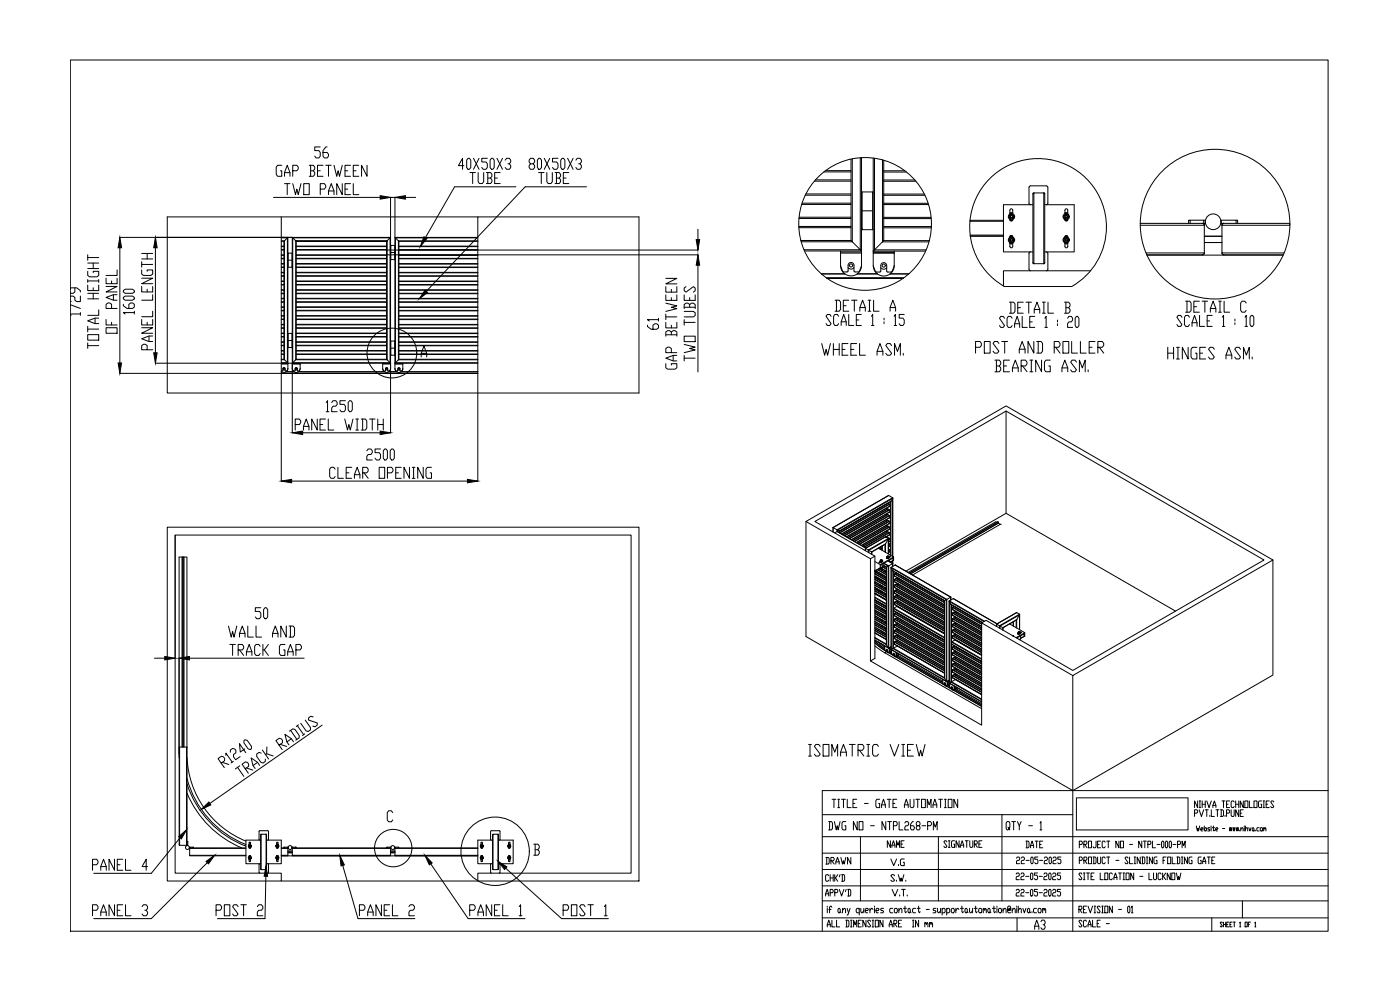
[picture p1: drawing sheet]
<svg xmlns="http://www.w3.org/2000/svg" width="420mm" height="297mm" viewBox="0 0 420 297" stroke-linecap="round" stroke-linejoin="round" font-family="sans-serif">
<defs><g id="words">
<g font-size="7.1">
<text x="139.7" y="56.4">TUBE</text>
<text x="160.5" y="56.4">TUBE</text>
<text x="245.5" y="107.9">WHEEL ASM.</text>
<text x="291.4" y="107.2">POST AND ROLLER</text>
<text x="241.3" y="228.2">ISOMATRIC VIEW</text>
<text x="26.5" y="262.5">PANEL 4</text>
</g>
<g font-size="6.6">
<text x="136.2" y="51.9">40X50X3</text>
<text x="157.7" y="51.9">80X50X3</text>
<text x="249.4" y="94.5">DETAIL A</text>
<text x="301.6" y="95.2">DETAIL B</text>
<text x="354.5" y="94.9">DETAIL C</text>
<text x="26.5" y="275.9">PANEL 3</text>
<text x="63.5" y="275.9">POST 2</text>
<text x="106.5" y="275.9">PANEL 2</text>
<text x="139.7" y="275.9">PANEL 1</text>
<text x="167.9" y="275.9">POST 1</text>
</g>
<text font-size="6.2" x="309.4" y="280.1">A3</text>
<text font-size="5.3" x="266" y="261.1">V.G</text>
<g font-size="4.9">
<text x="264.9" y="255.4">NAME</text>
<text x="246.6" y="260.3">DRAWN</text>
</g>
</g></defs>
<!-- layer: 0 -->
<g fill="none" stroke="#000" stroke-width=".3">
<path d="M21.1 18h377.5v261.4h-377.5zM241.7 58.6h13.7M241.9 58.2h13.5M244.4 54.4h11M244.7 54h10.7M247.3 51.6h8.1M247.8 51.2h7.6M255.4 47.7v24.5l.4 .3M255.8 47.7v24.8M258.2 47.3v27.6l.4 .4M258.6 57.6h3.3v.3M258.6 47.3v28"/>
<path d="M258.7 57.6v11.3h3.2v-11M262.1 47.4v28.2M262.1 57.6l-.2 .3M262.4 47.5v27.5l-.3 .3M264.8 48v24.6M265.2 48.1v24.1l-.4 .4M265.2 58.2h12.2M265.2 58.6h12.4M265.2 51.2h6.3M265.2 54.4h9.7M265.2 51.6h6.8M265.2 54h9.3"/>
<path d="M310.3 57.9h2.9v21.2h-2.9zM310.3 57.9l-.3 .3v20.6l.3 .3M313.3 57.9l.2 .3v20.6l-.2 .3M84.4 71.2h2l-.1 .2M84.4 65.1v46.9h59h-59M84.4 75h.8M84.4 73.8h.8M84.4 74.9h.8M84.4 74h.8M84.4 76.6h.8M84.4 76.5h.8M84.4 77.5h.8"/>
<path d="M84.4 77.6h.8M84.4 79.2h.8M84.4 79.1h.8M84.4 71.4h1.9M84.4 72.3h1M85.4 72.3v35.6M85.4 72.3l-1 .1M86.3 71.4l-.9 .9v35.6l.9 .9M86.3 71.4l.1-.2v37.8l-.1-.2M86.3 71.4v37.4M86.4 75.9l.1 .2M86.5 75.9h1.1"/>
<path d="M86.5 78.1h1.1M86.5 75.9v4.3l1.1-.1M87.7 75.9l-.1 4.2M87.7 71.2h29.5zM87.7 71.2v37.8M87.7 71.2v37.9M87.9 71.4l.9 .9M88.8 72.3h27.4zM88.8 72.3v35.6M88.9 75h27.1M88.9 73.8h27.1M88.9 74.9h27.1"/>
<path d="M88.9 74h27.1M88.9 76.6h27.1M88.9 76.5h27.1M88.9 77.5h27.1M88.9 77.6h27.1M88.9 79.2h27.1M88.9 79.1h27.1M116 72.4l.2-.1v35.6zM117.1 71.4l.1-.2v37.8zM117.1 71.4l-.9 .9M117.2 73.6l.1 .2M117.3 75.8h1.2"/>
<path d="M117.3 73.8l-.1 4.1M118.5 73.6l-1.2 .2M118.5 77.8v.1M118.5 77.8l-1.2 .1M118.5 73.6v4.2M118.7 71.4l1 1h23.7M118.7 71.4l-.2-.2v37.8l.2-.2M118.7 71.4v37.4M118.7 71.4h24.7M119.6 72.3v35.7M119.6 72.3h23.8M119.7 75h23.7"/>
<path d="M119.7 73.9h23.7M119.7 74.9h23.7M119.7 74h23.7M119.7 76.6h23.7M119.7 76.5h23.7M119.7 77.5h23.7M119.7 77.6h23.7M119.7 79.2h23.7M119.7 79.1h23.7M143.4 71.2h-24.9l.2 .2M143.4 65.1h-93.2v52.8h141.6v-52.8h-48.4v46.9M239.7 67.9h15.7"/>
<path d="M239.7 68.3h15.7M239.8 65.6h15.6M239.8 65.2h15.6M240.3 72.2h15.1l.4 .3h-15.4M240.6 61.3h14.8M240.7 61h14.7M252.3 75.3v.3h6.3v-.3M252.3 75.6v.3h6.3v-.3M252.3 75.9v3.8l.6 1.7 .3 .2M252.3 79.7a3.1 3.1 0 0 0 3.1 3.1 3.1 3.1 0 0 0 3.2-3.1M255.8 72.5l2.4 2.4h-16.9M258.2 74.9l.4 .4h-17.2"/>
<path d="M258.6 79.7l-.7 1.7-.3 .2M258.6 75.9v3.8M258.7 63.3h3.2M258.7 68.6l-.1 .3M261.9 68.9h.2M262.1 75.6h6.3v.4h-6.3zM262.1 76v3.7l.7 1.9 1.5-.1v-1.8a.88 .88 0 0 1 .9-.9 .88 .88 0 0 1 .9 .9v1.6l.3 .3h1.2l.8-1.9M262.1 79.7a3.1 3.1 0 0 0 3.1 3.1 3.1 3.1 0 0 0 3.2-3.1M262.4 75l-.3 .3h15.7M262.4 75h15.6M264.8 72.6h14M265.2 65.2h14.2"/>
<path d="M265.2 68.4h14.3M265.2 68h14.3M265.2 65.6h14.3M265.2 61.4h13.5M265.2 61h13.3M268.4 75.3v.3M268.4 76v3.7M278.9 72.2h-13.7l-2.8 2.8M291.1 66.4h10.1M291.1 66.1h10.1M291.2 70.5h10M291.2 70.8h10"/>
<path d="M291.2 70.9h10M302.8 71.8l.6-.6 .7 .2 .2 .8-.5 .6-.8-.2zM303 64.4l.8-.2 .5 .6-.2 .8-.7 .2-.6-.5zM303.1 65.9l.4 .4 .4-.4M303.1 72.8v1.3l.4 .3 .4-.3v-1.2M303.1 65.8v.1M303.1 73l.8 .1h-.8M303.1 63.9h.8l-.8 .1M303.1 66.1h.8M303.2 70.9h.1M303.2 70.8l.7 .1h-.8M303.9 70.9h-.8"/>
<path d="M303.9 64.1v-1.2l-.4-.3-.4 .3v1.3M303.9 71.1l-.4-.4-.4 .5M303.9 71.1h.1M309.3 61.4l-.5-.4v-4.8l.5-.4h4.7l.4 .2 .1 5-.5 .4M309.3 75.6l-.5 .4v4.8M310 61.4h-8.8v14.2h8.8M313.5 61.4h8.9v14.2h-8.9M314 75.6l.5 .4v4.8M319.2 64.8l.6-.6 .8 .2 .2 .8-.6 .6-.8-.2zM319.4 71.4l.8-.2 .6 .6-.2 .8-.8 .2-.6-.6zM319.6 71.1l.4-.4 .4 .2v.3M319.6 64.1l.1-1.2 .3-.3 .5 .5-.1 1.1"/>
<path d="M319.6 71.1h.1M319.6 70.9h.8M319.7 70.9h.7M320.4 66.1h-.7M320.4 66.1h-.8M320.4 72.8v1.3l-.4 .3-.3-.3-.1-1.2M320.4 65.8v.1M320.4 63.9h-.8l.8 .1M320.4 73l-.8 .1h.8M320.5 65.9l-.5 .4-.4-.4M342.2 67h18.7M342.2 67.6h19.2"/>
<path d="M344.2 76.5h40.9M356.7 67v-.9h.5v.9M357.2 66.1h4.5v.9h-.8M360.9 67l.5 .6M361.2 67.1h.6M361.2 66.1v.9M361.4 70.9h5.3M361.4 72.8h5.3M361.4 67.6v8.3h-17.5M361.4 75.9l-.5 .6h-16.7M366.4 67.1h.6M366.7 67.6v8.3h18.7"/>
<path d="M366.7 75.9l.6 .6h17.8M366.7 67.6h20.4M367.3 67h-.9v-.9h4.6v.9M367.3 67h19.8M367.3 67l-.6 .6M371 66.1h.4v.9M84.4 89.5h.8M84.4 90.7h.8M84.4 90.6h.8M84.4 89.7h.8M84.4 80.3h.8M84.4 80.1h.8"/>
<path d="M84.4 81.8h.8M84.4 81.7h.8M84.4 82.7h.8M84.4 82.9h.8M84.4 85.4h.8M84.4 84.5h.8M84.4 84.3h.8M84.4 85.5h.8M84.4 86.9h.8M84.4 88.1h.8M84.4 87.1h.8M84.4 88h.8"/>
<path d="M84.4 99.9h.8M84.4 98.5h.8M84.4 98.4h.8M84.4 97.5h.8M84.4 97.3h.8M84.4 95.9h.8M84.4 94.7h.8M84.4 95.7h.8M84.4 94.8h.8M84.4 93.3h.8M84.4 92.1h.8M84.4 93.1h.8"/>
<path d="M84.4 92.2h.8M87.6 80.1l.1 .1M88.9 89.5h27.1M88.9 90.7h27.1M88.9 90.6h27.1M88.9 89.7h27.1M88.9 80.3h27.1M88.9 80.1h27.1M88.9 81.8h27.1M88.9 81.7h27.1M88.9 82.7h27.1M88.9 82.9h27.1"/>
<path d="M88.9 85.4h27.1M88.9 84.5h27.1M88.9 84.3h27.1M88.9 85.5h27.1M88.9 86.9h27.1M88.9 88.1h27.1M88.9 87.1h27.1M88.9 88h27.1M88.9 99.9h27.1M88.9 98.5h27.1M88.9 98.4h27.1M88.9 97.5h27.1"/>
<path d="M88.9 97.3h27.1M88.9 95.9h27.1M88.9 94.7h27.1M88.9 95.7h27.1M88.9 94.8h27.1M88.9 93.3h27.1M88.9 92.1h27.1M88.9 93.1h27.1M88.9 92.2h27.1M119.7 89.5h23.7M119.7 90.7h23.7M119.7 90.6h23.7"/>
<path d="M119.7 89.7h23.7M119.7 80.3h23.7M119.7 80.1h23.7M119.7 81.9h23.7M119.7 81.7h23.7M119.7 82.8h23.7M119.7 82.9h23.7M119.7 85.4h23.7M119.7 84.5h23.7M119.7 84.3h23.7M119.7 85.5h23.7M119.7 88.1h23.7"/>
<path d="M119.7 87h23.7M119.7 87.1h23.7M119.7 88h23.7M119.7 99.9h23.7M119.7 98.5h23.7M119.7 98.4h23.7M119.7 97.5h23.7M119.7 97.3h23.7M119.7 95.9h23.7M119.7 94.7h23.7M119.7 95.7h23.7M119.7 94.9h23.7"/>
<path d="M119.7 93.3h23.7M119.7 92.1h23.7M119.7 93.1h23.7M119.7 92.2h23.7M246.5 82.2h7M253.2 81.6h1M254.2 81.6l.3-.3v-1.7a.88 .88 0 0 1 .9-.8 .88 .88 0 0 1 .9 .8v1.7l.3 .3M254.5 80.3a1.11 1.11 0 0 0 1.8 0M256.6 81.6h1M257.3 82.2h6M264.3 80.3a1.11 1.11 0 0 0 1.8 0M267.1 82.2h5.6"/>
<path d="M271.1 83.4h-23h23M301.4 86a20.5 20.5 0 0 1-5.6-31 20.5 20.5 0 0 1 31.5 0 20.5 20.5 0 0 1-5.7 31h-20.2M308.8 80.8l.5 .4M314.5 80.8l-.5 .4M327.3 81.2h-26.1v4.6M84.4 107.8l1 .1M84.4 111.5h.1M84.4 107.9h1M84.4 105.2h.8M84.4 106.4h.8M84.4 106.2h.8M84.4 105.3h.8"/>
<path d="M84.4 103.7h.8M84.4 102.6h.8M84.4 103.6h.8M84.4 102.7h.8M84.4 101.1h.8M84.4 101h.8M84.4 100.1h.8M84.4 109.1h2M84.4 108.8h1.9M84.9 110.8l.3 .2 .4-.2M85.9 111.5h2.3M86.2 111.2l-.6 .1-.1-.9-.3-.1-.3 .1v.9h-.5"/>
<path d="M86.3 108.8l.1 .2h-2M86.4 109.1l-2 .1M86.4 109v.1M86.4 109.2v1.4M86.4 110.6l-.2 .7M86.4 110.6a1.18 1.18 0 0 1-.7 1.1 1.18 1.18 0 0 1-1.3-.2M86.5 104.3l-.1-4.3h1.2v4.3M86.5 102.2h1.1M86.5 104.3h1.2M86.5 104.2l-.1 .1M87.7 100l-.1 .1M87.7 109.1l2.4 .1z"/>
<path d="M87.7 109.2v1.4l.2 .6h.7M87.7 110.6a1.18 1.18 0 0 0 1.2 1.2 1.18 1.18 0 0 0 1.2-1.2M87.9 108.8l-.2 .2h29.5l-.1-.2M88.6 110.8l.3 .2 .3-.2M88.6 111.2v-.8l.3-.1 .3 .1 .1 .9 .6-.1M88.8 107.9l-.9 .9h29.2M88.8 107.9h27.4M88.9 105.2h27.1M88.9 106.4h27.1M88.9 106.2h27.1M88.9 105.3h27.1M88.9 103.7h27.1"/>
<path d="M88.9 102.6h27.1M88.9 103.6h27.1M88.9 102.7h27.1M88.9 101.1h27.1M88.9 101h27.1M88.9 100.1h27.1M89.6 111.5h25.7M90.1 109v.1M90.1 109.2v1.4M90.1 110.6l-.3 .7M114.9 109h2.3M114.9 109.1h2.3"/>
<path d="M114.9 109.2v1.4l.2 .7h.6l.2-1 .4 .1 .2 .9h.4l.3-.7M114.9 110.6a1.18 1.18 0 0 0 1.1 1.2 1.18 1.18 0 0 0 1.2-1.2M115.7 110.8l.3 .2 .4-.2M116.2 107.9l.9 .9M116.7 111.5h2.3M117.2 102.3l.1 4.2M117.2 109.2v1.4M117.3 106.5l1.2 .1M117.3 102.3l1.2 .1M117.3 104.5h1.2M117.3 106.5l-.1 .1M118.5 102.4v4.2"/>
<path d="M118.5 109.2h2.4M118.5 110.6l.3 .7h.5M118.5 109v.1M118.5 109.2v1.4M118.5 102.3v.1M118.5 110.6a1.18 1.18 0 0 0 1.2 1.2 1.18 1.18 0 0 0 1.2-1.2M118.7 108.8l-.2 .2h24.9M118.7 108.8h24.7M119.4 110.9l.3 .1 .4-.1M119.4 111.2v-.8l.3-.1 .3 .1v.8M119.4 111.2l-.1 .1M119.6 108h23.8"/>
<path d="M119.7 106.4h23.7M119.7 105.2h23.7M119.7 106.2h23.7M119.7 105.3h23.7M119.7 103.7h23.7M119.7 102.6h23.7M119.7 103.6h23.7M119.7 102.7h23.7M119.7 101.1h23.7M119.7 101h23.7M119.7 100.1h23.7M120 111.2l.2 .1"/>
<path d="M120.4 111.5h23M120.9 110.6l-.3 .7h-.4M120.9 109v.1M120.9 109.2v1.4M126.4 107.1v-1.1l.8-2.2 .9 2.2v1.1M126.4 106h1.7M143.4 107.8h-23.7l-1 1M301.9 123.3v30.7M50.2 158.2h141.6v106.1h-48.4v-2.3h46v-101.5h-136.8v101.5h31.8v2.3h-34.2zM241.9 156.5l60-34.7 80.1 46.2-60 34.7-27.4-15.8 1.3-.8 26.1 15.1 57.3-33.2-77.4-44.7-57.3 33.2 18 10.4-1.4 .7zM241.9 156.5v34.5l80.1 46.2v-34.5M250 158.3v1.3"/>
<path d="M250 158.3h.1M250 158.3l1.2 .7M251.2 159.5l8.7 4.9M251.2 159.5l-.7 .4M251.2 159v.5M251.2 159.5h.1M251.2 159l.2 .1M251.4 159.1l.5 .3M251.4 159.1v.4M251.9 159.4v.4M251.9 159.3v.1M252.1 159.9l14.8-8.5v.5l-14.3 8.3"/>
<path d="M266 152.5v.4M266 154.2v.4M266 155.9v.4M266 157.6v.5M266 159.3v.5M266.4 156.1l-10.5 6.1M266.4 157.8l-9 5.2M266.4 159.5l-7.5 4.4M266.4 152.7h.1M266.4 154.4h.1M266.4 156.1h.1M266.4 157.8h.1"/>
<path d="M266.4 159.5h.1M266.4 151l.4 .2M266.4 152.7l-13.4 7.8M266.4 154.4l-12 6.9M266.4 152.7l.4 .2M266.4 154.4l.4 .2M266.4 156.1l.4 .2M266.4 157.8l.4 .3M266.4 159.5l.4 .3M266.4 156.1l-10.4 6.1M266.6 148.7l-16.6 9.6M266.7 148.7l1.2 .6"/>
<path d="M266.7 148.7l-16.7 9.6M266.7 148.7h-.1M266.8 151.2l-14.9 8.6v-.4M266.8 152.9l-13.4 7.8M266.8 154.6l-11.9 6.9M266.8 156.3l-10.5 6.1M266.8 158.1l-9 5.1M266.8 159.8l-7.5 4.3M266.8 151.2l.1 .1M266.8 152.9l.1 .2M266.8 154.6l.1 .2M266.8 156.3l.1 .2"/>
<path d="M266.8 158l.1 .2M266.8 159.8l.1 .1M266.9 153.6v-.5l-13.4 7.7M266.9 155.4v-.6l-11.9 6.8M266.9 153.6l-12.8 7.5 12.8-7.4M266.9 155.4l-11.4 6.5M266.9 151.9l-14.3 8.3M266.9 153.6v.1M266.9 155.4h.1M266.9 157.1h.1M266.9 158.8l-8.4 4.9M267.2 150.5v16"/>
<path d="M267.4 150.4v16.2M267.4 150.4l-15.5 9M267.9 149.5l-.5 .9M267.9 149.3l-16.7 9.7M267.9 149.5l-16.5 9.6M267.9 149.3v.2M267.9 149.4v17.6M299.2 156.7l-.3-.2-26.4 15.2M299.4 156.6l.2 .3zM299.4 156.6l-26.5 15.3M299.6 157l.6 .3-26.3 15.2M299.6 156.9l-26.3 15.3"/>
<path d="M300.2 157.3h.1M54.7 167.1v57M55.2 167.1h.9v57.1M55.2 167.1h-1.5l.1 59M55.2 167.1v57M256.5 162.5l10.4-6v.6l-9.9 5.7M258 163.3l8.9-5.1v.6l-8.4 4.8M259.7 165l-.1 .1M259.7 164.5h.1M259.7 164.5l.9 .5M259.7 164.5v.7M260.6 165v.7"/>
<path d="M260.6 165l.2 .1M260.7 165.1l.9 .5M260.7 165.1v.7M261.2 167.6v30.7l33.4 19.3v-30.7M261.6 165.6v.7M261.6 165.6h.1M262.6 179.9l3.4 2.1M262.6 171.1l3.4 2M262.6 171.6l3.4 2M262.6 172.9l3.4 2M262.6 173.3l3.4 2M262.6 174.5l3.4 2.1-3.4-2"/>
<path d="M262.6 176.3l3.4 2M262.6 175l3.4 2M262.6 176.7l3.4 2-3.4-1.9M262.6 178l3.4 2M262.6 166.9v30.6l-1.4 .8M262.6 179.4l3.4 2M262.6 179.2l3.4 2M262.6 172.2l3.4 2M262.6 172.8l3.4 2M262.6 172.1l3.4 2M262.6 174l3.4 1.9M262.6 173.8l3.4 2"/>
<path d="M262.6 175.7l3.4 2M262.6 175.5l3.4 2M262.6 177.4l3.4 2M262.6 177.2l3.4 2M262.6 180h.1M262.6 176.3h.1M262.7 176.4l-.1 .1M262.9 171.3l-.3 .2 .3-.2M262.9 174.7l-.3 .2M262.9 173l-.3 .2M262.9 178.2h-.1M262.9 174.8l-.3 .1"/>
<path d="M262.9 171.8l.4-.2-.4 .2M263.2 178.4h.1M263.3 173.3l-.4 .2M263.3 170.9l2.7 1.6M263.3 176.7l-.4 .2M263.4 170.8l2.6 1.5M263.7 173.5l-.4 .2M263.7 171.8l-.4 .2M263.7 177l-.3 .2M263.8 173.6l-.3 .2M263.8 171.9l-.3 .2M263.8 170.6l2.2 1.3"/>
<path d="M263.8 178.7v.1M263.8 168.7v.1M264 168.8h.1M264.1 168.8h-.1M264.1 175.4l-.4 .3M264.1 177.2l-.3 .2M264.1 168.4l.3 .2 .5-.2M264.1 168.4h.1M264.2 168.5l-.4 .3 .6-.2M264.2 169.4v1l-1.4 .8-.2-.2M264.2 168.1v.4M264.2 175.5l-.3 .2"/>
<path d="M264.3 168.7l-.1 .1M264.3 173.9l-.3 .2M264.3 172.2l-.3 .2M264.3 168.6l-.3 .3M264.4 168.2h.3M264.4 168.1v.1M264.4 168.6v.1M264.4 176l.3-.1-.3 .2M264.4 170.3l-1.6 .9M264.4 173.9l-.4 .2M264.4 172.2l-.4 .2M264.4 170.5l-.4 .2"/>
<path d="M264.4 168l.2 .1zM264.4 168h.2M264.4 168h.1M264.4 168l.4 .1v.2h-.6v-.2M264.4 168l-.2 .1M264.5 168.6h.1M264.5 177.4l-.4 .2M264.5 168.4l-.2 .1-.1-.2-.1 .1 .4 .2 .4-.2M264.6 168h.1M264.7 168.1v.1M264.7 165.1v-1.2l-1.1 .6 4.6 2.6-4 2.3-1.6-.9M264.7 172.5l-.3 .1 .3-.2v.4"/>
<path d="M264.7 170.8l-.3 .1 .3-.2v.4M264.7 174.1v.4M264.7 175.8v.5M264.7 177.5v.5M264.7 179.2v.1M264.7 164.5l-.5 .3M264.7 164.3l-.6 .4M264.7 163.9l-1 .6M264.7 163.8v1.3M264.7 170.7v.4M264.7 172.4v.4M264.7 174.1v.5"/>
<path d="M264.7 179.3v.1M264.8 170.2l-.5 .1M264.8 168.2l.1 .2-.1-.1-.3 .2M264.8 168.5h.1M264.8 168.4v.1M264.9 168.4h.1M264.9 170.2l1.1 .6M265 169.2l-.1 .9-.5 .2 .6-.3 1 .6M265 169.5l1 .7M265.2 169.1l1.4 .8M265.3 169l1.4 .8M265.6 163.3v2.3"/>
<path d="M265.6 171.2v.4M265.6 172.9v.4M265.6 174.6v.4M265.6 176.3v.5M265.6 178v.5M265.6 179.7v.1M265.7 163.2v.1M265.8 161.1l-6.1 3.4v.7M265.8 163.2l-4.2 2.4M265.8 161.1l.8 .5M265.8 163.2v2.5M265.8 171.3v.4"/>
<path d="M265.8 173v.4M265.8 174.7v.4M265.8 176.4v.4M265.8 178.1v.5M265.8 179.8v.1M265.8 161.1h-.1M265.8 161.1l1.1-.6v-.6l-7.4 4.3M266 170.2l.1 23.3-3.5-2M266 161v.1M266.1 170.2h-.1M266.1 167.4l.3 .1h-.2M266.1 167.4v.1"/>
<path d="M266.1 167.4h.1M266.2 167.2l.2 .3 .4-.1v-.2M266.2 167.1l.1 .3v-.2M266.2 161.1l.9 .5M266.2 161.1l-.2 .1M266.2 161.1l-.3 .1M266.2 167l.5 .1-.3 .1zM266.3 167l.2 .1 .1-.1M266.4 167.4h.2M266.4 166.9l-.2 .2 .1 .1 .5-.1M266.4 166.9h.2M266.4 166.9l.2 .1"/>
<path d="M266.4 166.9h.1M266.5 168.3l1.4 .8M266.6 169.9l-.6 .3v23.3l.6 .9M266.6 169.9v24.5M266.6 166.9h.1M266.6 161.7v4.5M266.6 161.7l-.8 1.5M266.6 161.6l-6 3.4M266.6 161.7l-5.9 3.4M266.6 166.9v.1M266.6 166.9l.2 .2M266.6 161.6v.1"/>
<path d="M266.6 163.4l.3-.1v.6M266.6 165.1l.3-.1v.6M266.6 161.6v4.6M266.6 164.7l.2 .1M266.6 163l.2 .1M266.7 169.8v24.6M266.7 169.8l-.1 .1M266.8 167.1l-.1 .3-.1-.2M266.8 164.8l-.2 .2M266.8 163.1l-.2 .1M266.8 164.8l.1 .2M266.8 163.1l.1 .2"/>
<path d="M266.9 165.6l-.3 .2M266.9 163.9l-.3 .2M266.9 163.9l-.3 .1M266.9 160.5l-1.1 .6M266.9 165.6h.1M266.9 163.8v.1M266.9 166.9l.3 .1-.5 .4-.4 .1-.2-.2M266.9 166.9v.2M266.9 166.9l-.1 .1M266.9 167.1l-.1 .1M266.9 168v.5M267 167.1h-.1"/>
<path d="M267.1 161.6l-.5 .3M267.1 161.6l.1 .1M267.2 162.3l-.6 .4M267.2 161.7v.6M267.2 161.7l-.6 .4M267.2 162.3v.1M267.2 168.6v.1M267.4 168.6v.2M267.4 170.3v24.6M267.5 170.2l1.1-.7 16.7 9.7M267.5 170.4l.5 .9 15.5 8.9M267.5 170.4l-.1 24.5"/>
<path d="M267.5 170.2l16.6 9.6M267.5 170.4l16.5 9.5M267.5 170.2v.2M267.9 169.1l-1.2 .7M267.9 168.2v1.8M267.9 169.1h.1M268.1 171.4v23.1M268.2 167.1v1l-.2 .1v-.8l-3.6 2.1v.8l-.2 .1 1.8 1M268.2 168.1l-1 .6 .8-.5M268.4 172.8l15 8.7M268.4 174.5l15 8.7M268.4 179.7l15 8.6"/>
<path d="M268.4 172.2v.6M268.4 173.9v.6M268.4 175.6v.6M268.4 177.4v.5M268.4 179.1v.6M268.4 172.2l15 8.7M268.4 173.9l15 8.7M268.4 175.6l15 8.7M268.4 176.2l15 8.7M268.4 177.4l15 8.6M268.4 179.1l15 8.6M268.5 172.8v.1"/>
<path d="M268.5 174.5v.1M268.5 176.2v.1M268.5 177.9v.1M268.5 179.6v.1M268.5 176.3l14.9 8.6M268.5 178l14.9 8.6M268.5 173.8l14.9 8.6M268.5 175.5l14.9 8.6M268.5 177.2l14.9 8.6M268.5 178.9l14.9 8.6M268.5 172.1v.1M268.5 173.8v.1"/>
<path d="M268.5 175.5v.1M268.5 177.2v.1M268.5 178.9v.2M268.6 169.5l16.8 9.6M268.9 173.6l14.5 8.3zM268.9 175.3l14.5 8.4M268.9 177l14.5 8.4M268.9 178.7l14.5 8.4M268.9 173.6l-.4 .2M268.9 175.3l-.4 .2M268.9 177l-.4 .2M268.9 178.7l-.4 .2"/>
<path d="M268.9 171.9l-.4 .2 14.9 8.6M269 175.3h-.1M269 177h-.1M269.3 173.3v.5M269.3 175v.5M269.3 176.8v.4M269.3 178.5v.4M269.3 173.4v.4M269.3 175.1v.4M269.4 173.4v.4M269.4 175.1v.4M269.5 175.2v.4"/>
<path d="M269.5 175.6h.1M269.6 173.5l-.1 .4 .4-.2M270.3 173.9l-.4 .2M270.9 174.2l-.4 .3M271.9 171.4l30-17.4 50.9 29.4M284 179.9l-.5 .3v23.3l.5 .9M284 179.9v24.5M284.1 179.8v24.7M284.2 179.8l-.2 .1M285.3 179.2l-1.2 .6M285.4 179.1l-.1 .9M285.4 179.1l-.1 .1"/>
<path d="M286.1 179.6l13.1 7.6zM286.1 179.6l-1.2 .7M382 168v34.5l-60 34.7v42.2M262.6 192.4l2.9 2.3M262.6 192.9l3.1 2.3M262.6 188.6l3.4 2.1M262.6 186.9l3.4 2-3.4-1.9M262.6 186.5l3.4 2M262.6 183.5l3.4 2M262.6 184.7l3.4 2.1M262.6 181.8l3.4 2M262.6 183.1l3.4 2"/>
<path d="M262.6 180.1l3.4 2-3.4-2M262.6 191.3l3.4 2M262.6 189.3l3.4 2M262.6 189.1l3.4 2M262.6 187.6l3.4 2M262.6 187.4l3.4 2M262.6 185.9l3.4 2M262.6 185.7l3.4 2M262.6 184.2l3.4 2M262.6 184l3.4 2M262.6 182.4l3.4 2M262.6 182.3l3.4 2"/>
<path d="M262.6 183l3.4 2M262.6 180.7l3.4 2M262.6 180.6l3.4 1.9M262.6 193.8l2.9 2M263.5 192.6l2 1.6M264.7 181.2v.1M264.7 182.6v.4M264.7 184.3v.4M264.7 186v.5M264.7 187.7v.5M264.7 189.4v.5M264.7 181.3h.1"/>
<path d="M264.7 184.3v.5M264.7 189.5v.4M265.5 193.8l.1 1.4M265.5 195.8h.1M265.6 181.7v.1M265.6 183.1v.4M265.6 184.8v.5M265.6 186.5v.5M265.6 188.2v.5M265.6 189.9v.5M265.6 195.2l.1 .1M265.7 195.3l.2 .1"/>
<path d="M265.8 181.8v.1M265.8 183.2v.4M265.8 184.9v.4M265.8 186.6v.4M265.8 188.3v.5M265.8 190v.5M265.9 195.4l.8 .4 .3-.4-.3 .4M266 195.3l-.1 .1M266 195.3l.1-.5 .3 .9 .3 .1 .1-.3M266 194.9l.1-.1-.1 .5M266 180.1l-3.4-2 3.4 2M266 191.9l-3.4-2 3.4 2"/>
<path d="M266 190.2l-3.4-2 3.4 2M266 187.2l-3.4-2 3.4 2M266 183.3l-3.4-1.9 3.4 1.9M266 195.5l-.5 .3 29.1 16.8M266.1 195.3l-.1 .1M266.1 195.3h.1M266.1 195l.3 .3M266.2 194.9l.1 .2M266.6 194.4l-4-2.3 4 2.3M266.6 194.3l.1 .1M266.7 195.8l1.1 .6M266.7 194.4l.1 .1"/>
<path d="M266.8 194.4h.1M266.8 194.5l.2-.1-.2 1.1zM266.8 195.7l-.1 .1M266.9 194.3l-.1 .1M267 194.6l.2 .7-.4 .5M267.1 195.6l.5 .3M267.2 194.3l.2 .6M267.4 194.9v.5l-.3 .2M267.4 194.9l16.7 9.6M267.4 194l-.7 .4M267.4 195.4l.2 .1M267.4 194.3l-.6 .1"/>
<path d="M267.6 195l.2 1.4M267.6 195.3h-.1M267.6 195.2l-.3 .3M267.8 196.5l.2 .1M268 194.6l-.5 .3 16.5 9.5M268 196.6l.7 .4 .4-.4-.3 .4M268.1 196.5l-.1 .1M268.1 196.5l.1-.5 .2 .8M268.1 196.1l.1-.1-.1 .5M268.1 194.5l-.1 .1M268.1 194.5l15.3 8.8M268.2 196.2l.2 .3"/>
<path d="M268.2 196.5l-.2 .1M268.3 182.5l-.1 .1 15.2 8.8M268.3 182.5l15.1 8.7M268.3 196.1l.1 .2M268.4 181.4l15 8.7M268.4 193.3l15 8.7-14.1-8.2M268.4 189.9l15 8.6M268.4 188.1l15 8.7M268.4 180.8v.6M268.4 184.1v.6M268.4 185.8v.6M268.4 187.6v.5"/>
<path d="M268.4 189.3v.6M268.4 191v.6M268.4 192.7v.6M268.4 180.8l15 8.6M268.4 192.7l15 8.6M268.4 191l15 8.6M268.4 189.3l15 8.6M268.4 187.6l15 8.6M268.4 185.8l15 8.7M268.4 186.4l15 8.7M268.4 184.1l15 8.7M268.4 184.7l15 8.7"/>
<path d="M268.5 193.3h.1M268.5 191.6l14.9 8.7zM268.5 189.8v.1M268.5 188.1v.1M268.5 186.4v.1M268.5 184.7l14.9 8.7M268.5 181.4h.1M268.5 186.5l14.9 8.6M268.5 180.6l14.9 8.6M268.5 192.5l14.9 8.7M268.5 190.8l14.9 8.6M268.5 189.1l14.9 8.6"/>
<path d="M268.5 187.4l14.9 8.6M268.5 185.7l14.9 8.6M268.5 184l14.9 8.6M268.5 180.6v.2M268.5 192.5v.2M268.5 190.8v.2M268.5 189.1v.2M268.5 187.4v.1M268.5 185.7v.1M268.5 184v.1M268.8 197l14.3 8.3M268.9 180.4l14.5 8.4z"/>
<path d="M268.9 192.3l14.5 8.4M268.9 190.6l14.5 8.4M268.9 187.2l14.5 8.4M268.9 185.5l14.5 8.4M268.9 183.8l14.5 8.4M268.9 180.4l-.4 .2M268.9 192.3l-.4 .2M268.9 190.6l-.4 .2M268.9 188.9l-.4 .2M268.9 187.2l-.4 .2M268.9 185.5l-.4 .2M268.9 183.8l-.4 .2"/>
<path d="M268.9 188.9l14.5 8.4M268.9 196.6l-.1 .4-.4-.2M268.9 195.7v.9l.2-.8 .1 .7-.3 .5M268.9 196.9l-.1 .1M269 192.3h-.1M269 190.6h-.1M269 187.2h-.1M269 185.5h-.1M269 183.8h-.1M269.1 196.8l13.8 8M269.2 181.9l14.2 8.3M269.2 181.9l-.9 .6"/>
<path d="M269.3 181.9h-.1M269.3 193.8l-1.2 .7M269.3 180.2v.4M269.3 183.9v.1M269.3 185.3v.4M269.3 187v.4M269.3 188.7v.4M269.3 190.4v.4M269.3 192.1v.4M269.3 193.8h.1M269.3 181.9v.1M269.4 188.8l-.1 .3"/>
<path d="M269.4 188.8v.3M269.4 190.4v.5M269.4 188.7v.1M269.5 196.6l13.4 7.8M269.5 196.1l-.1 .5-.2 .2M269.5 188.8v.4M269.5 190.5v.4M269.7 196.2l-.4 .5M269.7 196.4l-.1 .1M269.7 196.4v.1M269.8 196.3l-.1 .1M283.4 180.3l.1 23.2-15.5-8.9"/>
<path d="M283.4 180.3l-15.4-9v23.3M283.4 192l-15.2-8.8 15.2 8.8M283.5 180.2h.1M284.9 180.4v24.6M284.9 180.3v.2M284.9 180.5l.5 .8M284.9 180.3l10.6 6.1M284.9 180.5l10.4 6M285.4 181.3v23.3M285.4 181.3l9.4 5.5M285.6 181.5v23.1M285.6 192.7v.6"/>
<path d="M285.6 192.7l9 5.2M285.6 193.3l9 5.1M285.6 193.3l9 5.2M285.7 192.5l-.1 .2M285.7 192.5l8.9 5.2M285.9 182.9l8.7 5M285.9 184.6l8.7 5.1M285.9 188l8.7 5.1M285.9 189.7l8.7 5.1M285.9 191.4l8.7 5.1M285.9 199.9l8.7 5.1M285.9 198.2l8.7 5.1"/>
<path d="M285.9 182.3v.6M285.9 184v.6M285.9 185.7v.6M285.9 187.4v.6M285.9 189.1v.6M285.9 190.8v.6M285.9 194.2v.6M285.9 195.9v.6M285.9 197.6v.6M285.9 199.3v.6M285.9 182.3l8.7 5M285.9 184l8.7 5"/>
<path d="M285.9 185.7l8.7 5M285.9 186.3l8.7 5M285.9 187.4l8.7 5.1M285.9 189.1l8.7 5.1M285.9 190.8l8.7 5.1M285.9 199.3l8.7 5.1M285.9 197.6l8.7 5.1M285.9 195.9l8.7 5M285.9 196.5l8.7 5M285.9 194.2l8.7 5M285.9 194.8l8.7 5M285.9 182.9h.1"/>
<path d="M285.9 184.6h.1M285.9 186.3l8.7 5.1M285.9 188v.1M285.9 189.7v.1M285.9 191.4v.1M285.9 199.9v.1M285.9 198.2v.1M285.9 196.5l8.7 5.1M285.9 194.8l8.7 5.1M286 182.1l-.1 .2M286 183.9l-.1 .1M286 185.6l-.1 .1"/>
<path d="M286 187.3l-.1 .1M286 189l-.1 .1M286 190.7l-.1 .1M286 199.2l-.1 .1M286 197.5l-.1 .1M286 195.8l-.1 .1M286 194.1l-.1 .1M286.3 183.6l8.3 4.8zM286.3 185.4l8.3 4.7M286.3 187.1l8.3 4.7M286.3 188.8l8.3 4.7M286.3 197.3l8.3 4.7"/>
<path d="M286.3 195.6l8.3 4.7M286.3 193.8l8.3 4.8M286.3 183.6l-.3 .3 8.6 4.9M286.3 185.4l-.3 .2 8.6 5M286.3 187.1l-.3 .2 8.6 5M286.3 188.8l-.3 .2 8.6 5M286.3 190.5l-.3 .2 8.6 5M286.3 199l-.3 .2 8.6 5M286.3 197.3l-.3 .2 8.6 5M286.3 195.6l-.3 .2 8.6 5M286.3 193.8l-.3 .3 8.6 5M286.3 190.5l8.3 4.8"/>
<path d="M286.3 199l8.3 4.8M286.3 190.5l8.3 4.7M286.3 199l8.3 4.7M286.3 181.9l-.3 .2 8.6 5M286.4 185.3h-.1M286.4 187.1h-.1M286.4 188.8h-.1M286.4 197.3h-.1M286.4 195.5h-.1M286.4 193.8h-.1M286.6 192l-.9 .5M286.6 192l8 4.6"/>
<path d="M286.7 183.4l.1 .5M286.7 185.1l.1 .5M286.7 186.8l.1 .5M286.7 188.5l.1 .5M286.7 190.2l.1 .5M286.7 192l.1 .1M286.7 194l.1 .1M286.7 195.3l.1 .5M286.7 197l.1 .5M286.7 198.7l.1 .5M286.8 183.5v.4M286.9 183.5v.5"/>
<path d="M299.1 187.3v.6M299.1 187.8l-.2 .1M299.1 187.2v.1M299.1 187.3l.9 .5M299.1 187.3v.7M300 187.8v.6M300 187.7l.1 .1M300.1 187.9l.9 .4M300.1 187.9v.6M301 188.3v.7M301 188.3h.1M301 188.4l4.1-2.5v2.5"/>
<path d="M301 188.4v.7M303 187.2l4.5 2.6-2.6 1.5M303.9 190.7h.1M303.9 190.7l.3 .1M303.9 190.7l.2 .2M304.1 186.6v1.3M304.2 190.8v.1M305 186.1v2.2M305.1 183.8l-6 3.5M305.3 191.3h.1M305.4 191.3v.3M305.5 190l.3 .2 .4-.2"/>
<path d="M305.5 190.1l.2 .2M305.5 190.1v.1M305.5 190.1h.1M305.5 189.9l.3 .3 .5-.3M305.5 189.8l.2 .2M305.6 189.7l.5 .1-.3 .1zM305.7 190.2l-.1 .1M305.7 189.7h.3M305.7 190.1h.3M305.7 189.6l-.2 .2 .2 .2 .5-.2M305.7 189.6h.3M305.7 189.6l.3 .1"/>
<path d="M305.8 189.6h-.1M305.9 189.6h.1M306 189.6v.1M306 189.6l.2 .2M306 184.3l-.9-.5-6 3.5M306 184.5l-.9 1.4-4.1 2.4M306 184.5l-5.9 3.4M306 184.3l-6 3.5M306 184.3v.2M306 184.4v4.5M306 191.9h.1M306.1 191.8l-.1 .1"/>
<path d="M306.2 189.8l-.2 .2M306.3 189.6l.3 .1-.4 .3M306.3 189.6v.3M306.3 189.6l-.2 .1M306.3 190.8v.9l-.4 .2 .4-.3M306.4 189.8l-.1 .1M307.3 190.9l-1 .6M307.5 189.8v1l-.2 .1v-.7l-2.2 1.2M307.5 190.8l-1.2 .7M282.9 203.8l.2 1.5M283.1 205.3l.3 .1M283.4 205.4l.7 .5 .3-.5-.3 .4"/>
<path d="M283.4 205.4h.1M283.4 205.4l.1-.5 .3 .2v.5M283.4 205l.2-.1-.2 .5M283.5 205.4l-.1 .1M283.6 205.3l-.1 .1M283.6 205.1l.2 .2M283.7 204.9l.1 .2M284 204.4l.2 .1M284.1 205.9l1.1 .6M284.1 204.5l.2 .1M284.1 204.5l.8-.4-.6 .4M284.2 204.5h.1"/>
<path d="M284.3 205.8l-.2 .1M284.3 205.5l-.2 .4-.3-.3M284.3 204.6v.9zM284.3 205.8h.1M284.4 204.7l.2 .7-.4 .5M284.6 204.4l.3 .5M284.8 204.3l.1 .1M284.9 204.2l-.6 .3M284.9 205l-.1 .4-.3 .2 .5 .4M284.9 205l9.7 5.6M284.9 205.5l-.2 .1M284.9 204.9v.1"/>
<path d="M284.9 204.9l9.7 5.6M285 205.1v.9l.4 .7M285 205.3v.1M285 205.3v.3M285.4 204.6l9.2 5.4M285.4 204.6l-.5 .3M285.4 206.7l.8 .4 .3-.4-.3 .4M285.5 206.6h-.1M285.5 206.6l.1-.5 .3 .8 .3 .2 .1-.4M285.6 204.6h-.2M285.6 204.6l9 5.2M285.6 206.6l-.1 .1"/>
<path d="M285.6 206.1l-.1 .5M285.6 206.3l.3 .2M285.6 206.5v.1M285.6 206.1l-.1 .1M285.8 206.2l.1 .1M285.9 203.3l8.7 5.1-7.9-4.5M285.9 201v.6M285.9 202.8v.5M285.9 202.8l8.7 5M285.9 201l8.7 5.1M285.9 201.6l8.7 5.1M285.9 203.3v.1"/>
<path d="M286 202.6l-.1 .2M286 200.9l-.1 .1M286.2 207.1l8.4 4.8M286.3 202.4l8.3 4.8M286.3 200.7l8.3 4.8M286.3 202.4l-.3 .2 8.6 5M286.3 200.7l-.3 .2 8.6 5M286.3 205.8v.9l.2-.8 .2 .6-.4 .6M286.4 207l-.2 .1M286.4 202.4h-.1M286.4 200.7h-.1M286.7 203.9h.1"/>
<path d="M286.7 200.4l.1 .5M286.7 202.2l.1 .4M286.7 203.9l-1.1 .7M286.8 200.5v.4M286.8 202.2v.4M286.9 206.2v.5l-.3 .1 8 4.7M286.9 200.6v.4M286.9 202.3v.4M286.9 206.7l7.7 4.4M287 206.7l-.2 .1M287.1 206.5v.1M287.2 206.3l-.2 .4"/>
<path d="M287.2 206.5h-.1M287.2 206.3v.2M53.7 226.1l.1 1.2M53.9 224.1h2.1v29.5h-2.1zM53.9 224.1v29.5M56 224.1l.1 29.4M56.1 238a30.7 30.7 0 0 0 16.5 16.4M56.1 227.3a28.3 28.3 0 0 0 17.7 25.1M56.1 233.6a29.3 29.3 0 0 0 17.7 19.8M56.1 235.3a29.7 29.7 0 0 0 17.7 18.6M249.7 239.8h1.1M250.3 239.8v2.5"/>
<path d="M251.4 239.8h.6M251.7 239.8v2.5M252.6 239.8h1.1M253.1 239.8v2.5M254.3 239.8v2.5h1.1M257.1 239.8h-1.1v2.5h1.1M264 239.8h-.9l-.2 .4v1.7l.2 .4h.9v-1.2h-.3M266.3 239.8h1.1M266.9 239.8v2.5M269.1 239.8h-1.1v2.5h1.1M273.1 239.8v2.1l.3 .4h.6l.3-.4v-2.1M274.9 239.8h1.1"/>
<path d="M275.4 239.8v2.5M276.6 239.8h1.1v2.5h-1.1zM281.7 239.8h1.2M282.3 239.8v2.5M283.4 239.8h.6M283.7 239.8v2.5M284.6 239.8h1.1v2.5h-1.1zM287.4 239.8v2.5l-1.1-2.5v2.5M323 239.4h33.5v9.6h-33.5zM398.6 237.2h-151.8v42.2M56.1 252.5l.3 .1M56.1 252.6h.3"/>
<path d="M56.1 253.5l-.1 .1M56.4 252.6v1.1h-.3v-.2M56.9 256.6l16.9 .2M56.9 254.6v2M56.9 254.6h16.9M56.9 256.6h16.9M57 254.2v.2M57 254.4v-.2h1v.2M57 254.4h16.8M57.1 254.4l-.2 .1M58 254.2l.1 .2M74.8 254.3l.2 .2 .2-.2"/>
<path d="M74.8 257.8v.5l.2 .2 .2-.2v-.5M74.8 253.3h.4h-.4M74.8 254.4h.4h-.4M74.8 256.8h.4zM74.8 252.8l.4 .1M74.8 256.8h.3M75.2 252.9v.5M75.2 256.9h.1M75.2 257.9h-.4h.4M75.2 252.9l-.4-.2v.8M75.2 256.9l-.2-.2-.2 .3M78 259.1l-.3 .3v2.3l.3 .3"/>
<path d="M78 252.1l-.3-.3v-2.3l.3-.3 2.5 .1 .1 2.5-.3 .3M78.2 252.1h-4.4v7.1h4.4M78.4 250.3v10.6M79.9 250.3h-1.5v10.6h1.5M79.9 250.3v10.6M80 252.1h4.4v7.1h-4.4M80.3 259.1l.3 .3v2.3l-.3 .3M83 256.9l.2-.2 .2 .3M83 253.4l.2-.7 .3 .2-.1 .6M83 254.3l.2 .2 .3-.2M83 256.9h.1M83 257.9h.4h-.4"/>
<path d="M83.1 256.8h.3zM83.1 256.8h.3M83.4 254.4h-.3h.3M83.4 257.8l.1 .5-.3 .2-.2-.7M83.4 254.3h.1M83.4 253.3h-.4h.5M84.4 254.4h2.1M84.4 254.6h2M84.4 256.8h59M84.4 256.6h2M85.2 254.4v-.2l.1 .2M85.3 254.2h1.2v.2h-.2l.1 .1"/>
<path d="M86.4 254.2v.2M86.4 254.6v2M86.4 255.9h1.3M86.4 255.4h1.3M86.4 256.6l-2 .2M87.7 256.6l.2 .2 29.3-.2M87.7 254.6v2h29.5M87.7 254.6h29.5M87.9 254.4l-.2 .1M88.8 254.2l.1 .2M88.8 254.2h-1.2v.2h29.7M88.8 254.2v.2"/>
<path d="M116.1 254.2l-.1 .2M117.1 254.4l.1 .1M117.2 254.2h-1.1v.2M117.2 254.2l.1 .2zM117.2 254.6v2M117.2 255.9h1.3M117.2 255.4h1.3M117.9 243.8l-.4-.5h-.9l-.4 .5v2.2l.4 .6h.9l.4-.6M118.5 254.6v2M118.5 254.6h24.9M118.5 256.6h24.9M118.5 256.6l24.9 .2"/>
<path d="M119.6 254.4v-.2h-1.1v.2h.2l-.2 .1M119.6 254.2l.1 .2M143.4 254.4h-25M144.4 257.8v.5l.2 .2 .2-.7M144.4 254.3h.1M144.4 253.3h.4h-.4M144.4 254.4h.4M144.4 256.8h.1M144.4 256.8h.3M144.8 256.8h-.4M144.8 254.3l-.2 .2-.2-.2M144.8 253.4l-.2-.7-.2 .2v.6"/>
<path d="M144.8 256.9l-.2-.2-.2 .3M144.8 256.9h.1M144.8 257.9h-.4h.4M147.5 252.1l-.3-.3v-2.3l.3-.3 2.5 .1 .1 2.5-.3 .3M147.5 259.1l-.3 .3v2.3l.3 .3M147.8 252.1h-4.4v7.1h4.4M148 250.3v10.6M149.5 250.3h-1.5v10.6M149.5 250.3v10.6M149.6 252.1h4.4v7.1h-4.4M149.8 259.1l.3 .3v2.3l-.3 .3M152.6 257.9h.4h-.4"/>
<path d="M152.6 256.9l.2-.2 .2 .3M152.6 253.4l.2-.7 .3 .2-.1 .6M152.6 254.3l.2 .2 .3-.2M152.6 256.9h.1M152.6 256.8h.4M152.7 256.8h.3M153 254.4h-.3M153 254.4h-.4M153 253.3h-.4h.4M153 257.8l.1 .5-.3 .2-.2-.7M153 254.3h.1M160.2 253.3h1.2l.4 .5v.6l-.4 .5"/>
<path d="M160.6 254.9h.8l.4 .6v.5l-.4 .6h-1.2M160.6 253.3v3.3M246.8 251h151.8M246.8 256h151.8M246.8 244.4h75.2M248.7 246.5h.8l.3 .4v1.7l-.3 .4h-.8M249 246.5v2.5M250.4 246.5l.6 2.5 .3-1.2 .2 1.2 .6-2.5M251.4 242.3h.6M253.8 246.5h-.8l-.3 .4v1.7l.3 .4h.8v-1.2h-.3M256 241.1h.6M257.3 246.5v2.5l-1.2-2.5v2.5"/>
<path d="M257.8 246.5h1.2v2.5h-1.2zM258.2 251v19.3M259.4 241.1h1.2M261.3 247.8h1.1M264.6 242.3v-.8l.5-1.7 .6 1.7v.8M264.6 241.5h1.1M265.8 246.5v2.5l-1.1-2.5v2.5M266.4 246.5h1.2M267 246.5v2.5M268 241.1h.6M268.1 247.8h.9l.3-.5-.3-.8h-.9v2.5M269.8 246.5v2.5h1.2"/>
<path d="M271.4 242.3v-.8l.6-1.7 .6 1.7v.8M271.4 241.5h1.2M271.6 246.9l.2-.4h.6l.3 .4-.3 .9h-.6l-.2 .4v.8h1.1M274.1 246.5h-.3l-.5 .8v1.3l.3 .4h.5l.3-.4-.3-.8h-.8M275.3 247.8l-.3-.5 .3-.8h.5l.3 .4-.3 .9h-.5l-.3 .4 .3 .8h.5l.3-.4-.3-.8M276.7 247.8h1.1M278.3 242.3v-2.5l.6 1.7 .5-1.7v2.5M278.4 247.8h.9l.2-.5-.2-.8h-.9v2.5M280 242.3v-.8l.6-1.7 .5 1.7v.8M280 241.5h1.1M280.1 249v-2.5l.6 1.7 .6-1.7v2.5M281.6 251v19.3"/>
<path d="M283.4 242.3h.6M284.2 252.6l-.2-.3h-.5l-.2 .3 .9 1.3-.2 .4h-.5l-.2-.4M284.6 252.3h.5M284.6 254.3h.5M284.9 252.3v2M286.5 252.3h-.7l-.2 .3v1.3l.2 .4h.7v-1h-.3M287.8 252.3v2l-.9-2v2M288.3 254.3v-.7l.5-1.3 .4 2M288.3 253.6h.9M289.7 252.3h.9M290.1 252.3v2M291 252.3v1.6l.3 .4h.4l.3-.4v-1.6"/>
<path d="M292.4 253.3h.7l.2-.4-.2-.6h-.7v2M292.6 253.3l.7 1M293.8 253.3h.4M294.7 252.3h-.9v2h.9M300.7 244.4v25.9M302.5 248.2l.3 .4-.3 .4h-.3l-.2-.4v-1.7l.2-.4h.6l.3 .4v1.3l-.3 .4 .3 .4M303.6 246.5h1.2M304.2 246.5v2.5M305.1 257.5l.2-.4h.5l.2 .4-.2 .6h-.5l-.2 .4v.6h.9M305.3 246.5l.6 1.3v1.2M306.5 246.5l-.6 1.3M306.5 257.5l.2-.4h.5l.2 .4-.2 .6h-.5l-.2 .4v.6h.9"/>
<path d="M307.9 252.4h.7l.2 .3v1.3l-.2 .4h-.7M307.9 258.1h1M308.1 252.4v2M308.7 247.8h1.2M309.3 254.4l.4-2 .5 1.3v.7M309.3 253.7h.9M309.6 257.1l.5 .4v1.3l-.3 .3-.4-.3v-1.3zM310.7 252.4h.9M311.1 252.4v2M311.5 257.1h-1v.7h.8l.2 .3v.7l-.2 .3h-.5l-.3-.3M312 258.1h.9M312 253.4h.5"/>
<path d="M312.1 246.9l.3-.4v2.5M312.1 249h.6M312.9 252.4h-.9v2h.9M313.4 257.5l.2-.4h.5l.2 .4-.2 .6h-.5l-.2 .4v.6h.9M315.1 257.1l.4 .4v1.3l-.2 .3-.5-.3v-1.3zM316 257.5l.3-.4h.4l.3 .4-.3 .6h-.4l-.3 .4v.6h1M318.4 257.1h-.9v.7h.7l.2 .3v.7l-.2 .3h-.5l-.2-.3M323.9 253.4h.7l.2-.4-.2-.6h-.7v2M323.9 258.1h.7l.2-.3-.2-.7h-.7v2M325.3 253.4h.7l.2-.4-.2-.6h-.7v2M325.3 258.1h.7l.2-.3-.2-.7h-.7v2M325.5 253.4l.7 1"/>
<path d="M325.5 258.1l.7 1M326.7 252.4h.9v2h-.9zM326.7 257.1h.9v2h-.9zM328 257.1h.7l.2 .4v1.3l-.2 .3h-.7M328.3 257.1v2M328.9 252.4v1.6l-.2 .4h-.4l-.3-.4M329.4 257.1v1.7l.2 .3h.5l.2-.3v-1.7M329.4 253.4h.5M330.3 252.4h-.9v2h.9M331.7 252.7l-.2-.3h-.5l-.2 .3v1.3l.2 .4h.5l.2-.4M331.7 257.5l-.2-.4h-.5l-.2 .4v1.3l.2 .3h.5l.2-.3M332.1 252.4h1"/>
<path d="M332.1 257.1h1M332.6 252.4v2M332.6 257.1v2M334.9 258.1h.9M335.8 252.4v2l-.9-2v2M336.3 252.4h.9v2h-.9zM338.5 257.5l-.2-.4h-.4l-.3 .4 .9 1.3-.2 .3h-.4l-.3-.3M339 257.1v2h.9M339 253.4h.9M340.4 257.1h.4M340.4 259.1h.4M340.6 257.1v2"/>
<path d="M342.2 257.1v2l-.9-2v2M342.7 252.4v2l-1-2v2M342.7 257.1h.6l.3 .4v1.3l-.3 .3h-.6M342.9 257.1v2M343.1 252.4h.9M343.6 252.4v2M344 257.1h.5M344 259.1h.5M344.3 257.1v2M344.5 253.4h.7l.2-.4-.2-.6h-.7v2M345.9 252.4v2h.9M345.9 257.1v2l-1-2v2"/>
<path d="M347.2 257.1h-.7l-.2 .4v1.3l.2 .3h.7v-1h-.2M347.2 253.4h.9M348.8 252.4l.5 .3v1.3l-.2 .4-.5-.4v-1.3zM349.1 258.1h.4M350 252.4l.4 .3v1.3l-.2 .4-.5-.4v-1.3zM350 257.1h-.9v2M350.4 257.1h.9v2h-.9zM351.1 252.4l.5 .3v1.3l-.3 .4-.4-.4v-1.3zM351.8 257.1v2h.9M352 253.4h.9M353.2 257.1h.7l.2 .4v1.3l-.2 .3h-.7M353.4 253.4h.7l.2-.4-.2-.6h-.7v2"/>
<path d="M353.4 257.1v2M354.5 257.1h.5M354.5 259.1h.5M354.8 254.4v-2l.4 1.3 .5-1.3v2M354.8 257.1v2M356.4 257.1v2l-.9-2v2M357.7 257.1h-.6l-.3 .4v1.3l.3 .3h.6v-1h-.2M358.5 244h.7l.2-.4-.2-.6h-.7v2M359 247.8l.4 1.5 .1-.7 .2 .7 .3-1.5M359.4 240.3v2l-.9-2v2M359.9 243l.7 2 .6-2M359.9 242.3h.4"/>
<path d="M359.9 240.3h.4M360.1 240.3v2M360.4 248.8h.5l.2-.2-.2-.3h-.3l-.2 .3v.5l.5 .2M360.5 257.1h-.7l-.2 .4v1.3l.2 .3h.7v-1h-.3M360.8 240.3v2M360.8 241.3h.9M360.9 259.1l.5-2 .5 1.4v.6M360.9 258.5h1M361.4 247.8v1.5M361.7 240.3v2M361.7 243h.9M361.8 248.3l.3 .3-.2 .7-.5-.5z"/>
<path d="M362.2 240.3l.7 2 .6-2M362.2 243v2M362.3 257.1h.9M362.8 257.1v2M363.1 244.6v.4M363.1 248.3h-.5l-.2 .3 .7 .5-.1 .2h-.6M363.5 247.8v.3M363.5 248.3v1M363.5 243v2h1M363.7 258.1h.4M363.8 248.3h.7M364 242.3l.5-2 .4 2"/>
<path d="M364 241.6h.9M364.2 247.8v1.3l.1 .2 .2-.2M364.6 257.1h-.9v2h.9M364.8 248.8h.6l.1-.2-.1-.3h-.4l-.2 .3v.5l.6 .2M364.9 243h.9M365.4 243v2M366.3 243h.7l.2 .3v1.3l-.2 .4h-.7M366.5 243v2M366.7 240.3h.9M366.9 248.6h.7M367.2 240.3v2M367.6 244.6v.4"/>
<path d="M368.1 244h.7l.2-.4-.2-.6h-.7v2M368.1 241.3h.5M369 248.3l.1 1 .2-1 .2 1 .1-1M369 240.3h-.9v2h.9M369.5 243v1.6l.2 .4h.5l.2-.4v-1.6M370 248.3l.2 1 .1-1 .2 1 .2-1M370.4 240.6l-.2-.3h-.5l-.2 .3v1.4l.2 .3h.5l.2-.3M370.8 241.3h1M370.8 240.3v2M371 248.3l.2 1 .2-1 .1 1 .2-1M371.8 243v2l-1-2v2M371.8 240.3v2"/>
<path d="M372 249.1v.2M372.2 244h.5M372.4 248.8l.5-.5 .2 1M372.4 248.3v1M373.1 240.3v2l-.9-2v2M373.1 243h-.9v2h.9M373.4 247.8v.3M373.4 248.3v1M373.6 240.3h.9v2h-.9zM373.8 248.8l.5-.5 .1 1M373.8 247.8v1.5M374.8 248.3l.3 1 .4-1"/>
<path d="M375 240.3v2h.9M376 248.3l.3 .3-.1 .7-.4-.2zM376.3 249.1l.2 .2M376.3 240.3h.9v2h-.9zM376.8 249.1v.2M377.9 248.3h-.5l-.2 .3 .2 .7h.5M378.4 248.3h.3l.2 .3-.2 .7-.5-.2zM378.6 240.3h-.7l-.2 .3v1.4l.2 .3h.7v-1h-.2M379.1 242.3h.4M379.1 240.3h.4M379.2 248.6l.2-.3 .2 .5M379.2 248.3v1"/>
<path d="M379.3 240.3v2M379.6 248.6l.2-.3 .1 .3v.7M380 241.3h.4M380.9 240.3h-.9v2h.9M382.3 240.6l-.2-.3h-.5l-.2 .3 .9 1.4-.2 .3h-.5l-.2-.3M84.4 264.3h59M148 260.9h1.5M246.8 275.4h151.8M246.8 265.8h151.8M246.8 260.9h151.8M246.8 270.3h151.8M247.8 268.8v-.6l.4-1.4 .5 2"/>
<path d="M247.8 268.2h.9M248.3 278.1l.4-2 .5 1.3v.7M248.3 277.4h.9M248.3 271.9v.3M248.3 272.5v1.4M248.7 262.8l-.2-.4h-.5l-.2 .4v1.3l.2 .3h.5l.2-.3M248.7 272.9h.7M249.1 267.8h.7l.3-.3-.3-.7h-.7v2M249.1 262.4v2M249.1 263.4h1M249.6 272.2l-.2-.3-.4 .3v1.7M249.7 276.1v2h.9"/>
<path d="M250.1 262.4v2M250.5 267.8h.7l.2-.3-.2-.7h-.7v2M250.5 262.4v2M250.7 263.4l.7 1M251.1 276.1v2h.9M251.4 262.4l-.7 1h-.2M251.7 272.5l.5 .4v.6l-.3 .4-.4-.4zM251.9 266.8l.7 2 .7-2M252.1 262.4l-.2 .7M252.2 273.5l.2 .4M252.6 262.4h.7l.2 .4v1.3l-.2 .3h-.7M252.8 262.4v2"/>
<path d="M252.8 273.2l.5-.7h.2l.3 .4v1M252.8 272.5v1.4M253.8 276.1h.7l.3 .3v1.4l-.3 .3h-.7M253.9 266.8l-.2 .7M254.1 276.1v2M254.2 272.5l.5 1.4M254.4 266.8h.7l.2 .4v1.3l-.2 .3h-.7M254.6 266.8v2M255.1 272.5l-.7 2h-.2M255.2 278.1h.5M255.2 276.1h.5M255.5 276.1v2"/>
<path d="M256.2 278.1v-2l.4 1.3 .5-1.3v2M257.6 277.1h.4M257.9 272.9l-.3-.4h-.4l-.2 .4v.6l.2 .4h.7M257.9 272.5v2M258.3 272.5v1l.3 .4h.2l.4-.7M258.5 276.1h-.9v2h.9M259.2 272.5v1.4M259.7 273.2h.7l.2-.3-.2-.4h-.5l-.2 .4v.6l.2 .4h.5M259.9 276.1v2l-.9-2v2M261.1 272.5v1.4M261.3 276.4l-.2-.3h-.5l-.2 .3 .9 1.4-.2 .3h-.5l-.2-.3M261.8 278.1h.4"/>
<path d="M261.8 276.1h.4M262 272.9l-.5-.4-.4 .7M262 276.1v2M262.4 271.9v.3M262.4 272.5v1.4M262.7 276.1h.9v2h-.9zM262.9 273.2h.7l.2-.3-.2-.4h-.5l-.2 .4 .2 1h.5M265 276.1v2l-.9-2v2M265.2 272.5h-.7l-.2 .4 .2 .3h.5l.2 .3-.2 .4h-.7M266.9 278.1v-.7l.4-1.3 .5 1.3v.7M266.9 277.4h.9M267.7 266.8l.9 2 .8-2"/>
<path d="M267.9 272.5h-.7l-.2 .4v.6l.2 .4h.7M268.3 277.1h.7l.2-.3-.2-.7h-.7v2M268.5 262.8l-.3-.4h-.6l-.3 .4 1.2 1.3-.3 .3h-.6l-.3-.3M268.5 277.1l.7 1M268.6 272.5h.5l.2 .4-.2 1h-.5l-.2-.4zM269 264.1v.3M269.6 262.4l.6 2 .2-1 .3 1 .6-2M269.6 277.1h.5M269.8 273.2l.4-.7h.2l.3 .4v1M269.8 272.5v1.4M270 268.5v.3M270.6 266.8h1.1"/>
<path d="M270.6 276.1h-1v2h1M271.1 272.5h.9M271.1 266.8v2M271.6 271.9v1.6l.2 .4 .2-.4M271.8 264.1v.3M272.3 268.5v.3M272.7 272.5l.5 .4-.2 1-.5-.4v-.6zM273.2 273.5l.2 .4M273.8 278.1h.5M273.8 276.1h.5M274.1 276.1v2M274.8 272.5h-.7l-.2 .4v.6l.2 .4h.7"/>
<path d="M275.2 272.5h1M275.7 276.1v2l-.9-2v2M275.7 271.9v1.6l.2 .4 .3-.4M277.6 277.1l.2-.3 .2 .6M277.6 276.8v1.3M278 272.9h.9M278 277.1l.2-.3 .3 .3v1M278.9 277.1l.3-.3 .2 .6M278.9 276.8v1.3M279.4 277.1l.2-.3 .3 .3v1M280.9 272.5h-.7l-.2 .4 .2 .3h.5l.2 .3-.2 .4h-.7M281.4 272.5v1l.2 .4h.2l.5-.7"/>
<path d="M282.3 272.5v1.4M282.7 272.9l.3-.4h.4l.3 .4v.6l-.3 .4h-.7M282.7 272.5v2M284.1 272.9l.2-.4h.5l.2 .4v.6l-.2 .4h-.7M284.1 272.5v2M285.7 272.5h.5l.2 .4-.2 1h-.5l-.2-.4zM286.9 272.5v1.4M287.8 272.9l-.5-.4-.4 .7M288.2 272.5h.9M288.7 271.9v1.6l.2 .4 .2-.4M289.8 272.5l.5 .4-.2 1-.5-.4v-.6zM290.3 273.5l.2 .4"/>
<path d="M291 272.5v1l.2 .4h.2l.5-.7M291.9 272.5v1.4M292.3 272.5h1M292.8 271.9v1.6l.2 .4 .3-.4M293.9 272.5h.5l.2 .4v.6l-.2 .4h-.5l-.2-.4v-.6zM295.1 272.9l.2-.4 .2 .7M295.1 272.5v1.4M295.5 272.9l.3-.4 .2 .4v1M296.7 272.5l.4 .4v.6l-.2 .4-.4-.4v-.6zM297.1 273.5l.3 .4M297.8 272.5h.9M298.3 271.9v1.6l.2 .4 .2-.4"/>
<path d="M299.2 271.9v.3M299.2 272.5v1.4M299.9 272.5h.4l.3 .4v.6l-.3 .4h-.4l-.2-.4zM301 273.2l.5-.7h.2l.2 .4v1M301 272.5v1.4M303.1 272.9l-.5 .3 .3-.7h.2v.7l.2-.3-.2-1h-.5l-.2 .3v1.3l.2 .4h.7M303.8 273.2l.4-.7h.3l.2 .4v1M303.8 272.5v1.4M305 262.3l.2-.4h.5l.2 .4-.2 .6h-.5l-.2 .4v.6h.9M305 267.2l.2-.4h.5l.2 .4-.2 .6h-.5l-.2 .4v.6h.9M305.1 271.9v.3M305.1 272.5v1.4"/>
<path d="M305.2 275.4v4M305.6 273.2l.5-.7h.2l.2 .4v1M305.6 271.9v2M306.4 262.3l.2-.4h.5l.2 .4-.2 .6h-.5l-.2 .4v.6h.9M306.4 267.2l.2-.4h.5l.2 .4-.2 .6h-.5l-.2 .4v.6h.9M307 272.5l.4 1.4 .5-1.4M307.8 262.9h1M307.8 267.8h1M308.6 272.5l.4 .4v.6l-.2 .4-.5-.4v-.6zM309.5 261.9l.5 .4v1.3l-.3 .3-.5-.3v-1.3zM309.5 266.8l.5 .4v1.3l-.3 .3-.5-.3v-1.3zM311.1 272.5h-.7l-.2 .4 .2 1h.7"/>
<path d="M311.4 261.9h-1v.7h.8l.2 .3v.7l-.2 .3h-.5l-.3-.3M311.4 266.8h-1v.7h.8l.2 .3v.7l-.2 .3h-.5l-.3-.3M311.8 272.5h.4l.3 .4v.6l-.3 .4h-.4l-.3-.4v-.6zM311.9 262.9h.9M311.9 267.8h.9M312.9 272.9l.2-.4 .3 .7M312.9 272.5v1.4M313.3 262.3l.2-.4h.5l.2 .4-.2 .6h-.5l-.2 .4v.6h.9M313.3 267.2l.2-.4h.5l.2 .4-.2 .6h-.5l-.2 .4v.6h.9M313.4 272.9l.2-.4 .2 .4v1M315 261.9l.4 .4v1.3l-.2 .3-.5-.3v-1.3zM315 266.8l.4 .4v1.3l-.2 .3-.5-.3v-1.3z"/>
<path d="M315.9 262.3l.2-.4h.5l.3 .4-.3 .6h-.5l-.2 .4v.6h1M315.9 267.2l.2-.4h.5l.3 .4-.3 .6h-.5l-.2 .4v.6h1M318.3 261.9h-1v.7h.8l.2 .3v.7l-.2 .3h-.5l-.3-.3M318.3 266.8h-1v.7h.8l.2 .3v.7l-.2 .3h-.5l-.3-.3M323.8 272.9h.7l.2-.4-.2-.6h-.7v2M324 272.9l.7 1M324.7 276.4l-.2-.3h-.5l-.2 .3 .9 1.4-.2 .3h-.5l-.2-.3M324.7 262.3l-.2-.4h-.5l-.2 .4 .9 1.3-.2 .3h-.5l-.2-.3M325.2 272.9h.4M325.2 261.9h.4M325.2 263.9h.4M325.4 261.9v2"/>
<path d="M326.1 271.9h-.9v2h.9M326.1 276.4l-.3-.3h-.4l-.2 .3v1.4l.2 .3h.4l.3-.3M326.1 261.9h.9M326.5 271.9l.7 2 .7-2M326.5 278.1l.5-2 .4 2M326.5 277.4h.9M326.5 261.9v2M327.4 262.9h.5M327.9 276.1v2h.9M328.4 261.9h-1v2h1M328.4 273.9h.4M328.4 271.9h.4"/>
<path d="M328.6 271.9v2M329.3 277.1h.4M330.2 272.2l-.2-.3h-.5l-.2 .3 .9 1.3-.2 .4h-.5l-.2-.4M330.2 276.1h-.9v2h.9M330.2 261.9v2h.9M330.6 273.9h.5M330.6 271.9h.5M330.9 271.9v2M331.6 271.9h.9v2h-.9zM331.6 261.9h.9v2h-.9zM332 277.1h.9M333.8 271.9v2l-.9-2v2"/>
<path d="M333.8 262.3l-.2-.4h-.4l-.3 .4v1.3l.3 .3h.4l.2-.3M334.3 263.9l.5-2 .4 2M334.3 263.3h.9M335.7 272.9h.9M335.7 261.9h.9M336.1 261.9v2M337 261.9h.5M337 263.9h.5M337.3 261.9v2M338 261.9h.9v2h-.9zM338.6 271.9l.5 .3v1.3l-.2 .4-.5-.4v-1.3zM339.6 272.2l.2-.3v2"/>
<path d="M339.6 273.9h.4M340.2 261.9v2l-.9-2v2M342.1 262.9h.9M344.8 261.9v2h.9M346.2 261.9v1.7l.2 .3h.5l.2-.3v-1.7M348.5 262.3l-.3-.4h-.4l-.3 .4v1.3l.3 .3h.4l.3-.3M348.9 261.9v2M349.2 262.9l.6 1M349.8 261.9l-.6 1h-.3M351.2 261.9v2l-.9-2v2M351.7 261.9h.9v2h-.9zM353 261.9l.5 2 .2-1 .3 1 .4-2"/>
<path d="M363.7 275.4v4M366.9 276.9l-.2-.2-.5 .2 .7 .9-.2 .3-.5-.3M367.2 276.7v1.4M367.2 277.4h.6M367.8 276.7v1.4M368.2 277.4h.3M368.8 276.7h-.6v1.4h.6M369.1 277.4h.3M369.8 276.7h-.7v1.4h.7M370.1 276.7h.6M370.4 276.7v1.4M372 276.9l.2-.2v1.4"/>
<path d="M372 278.1h.4M372.9 270.3v5.1M373.7 276.7h.6v1.4h-.6zM374.6 277.4h.4M375.3 276.7h-.7v1.4M376.6 276.9l.1-.2v1.4M376.6 278.1h.3"/>
<circle cx="255.4" cy="79.6" r=".47"/>
<circle cx="259.6" cy="67.2" r="19.9"/>
<circle cx="265.2" cy="79.7" r=".47"/>
<circle cx="303.6" cy="72" r=".95"/>
<circle cx="303.6" cy="65" r=".95"/>
<circle cx="303.6" cy="72" r=".67"/>
<circle cx="303.6" cy="65" r=".67"/>
<circle cx="303.6" cy="72" r=".38"/>
<circle cx="303.6" cy="65" r=".38"/>
<circle cx="303.6" cy="72" r=".33"/>
<circle cx="303.6" cy="65" r=".33"/>
<circle cx="320" cy="72" r=".95"/>
<circle cx="320" cy="65" r=".95"/>
<circle cx="320" cy="72" r=".67"/>
<circle cx="320" cy="65" r=".67"/>
<circle cx="320" cy="72" r=".38"/>
<circle cx="320" cy="65" r=".38"/>
<circle cx="320" cy="72" r=".33"/>
<circle cx="320" cy="65" r=".33"/>
<circle cx="364.1" cy="66.5" r="2.35"/>
<circle cx="364.7" cy="67.3" r="22.5"/>
<circle cx="85.2" cy="110.6" r=".17"/>
<circle cx="88.9" cy="110.6" r=".17"/>
<circle cx="116" cy="110.6" r=".17"/>
<circle cx="117.6" cy="105.9" r="7.5"/>
<circle cx="119.7" cy="110.6" r=".17"/>
<circle cx="264.5" cy="168.2" r=".23"/>
<circle cx="266.5" cy="167" r=".11"/>
<circle cx="305.9" cy="189.7" r=".11"/>
<circle cx="56.2" cy="254.3" r=".59"/>
<circle cx="75" cy="253.9" r=".41"/>
<circle cx="75" cy="253.9" r=".47"/>
<circle cx="75" cy="257.4" r=".47"/>
<circle cx="75" cy="253.9" r=".33"/>
<circle cx="75" cy="257.4" r=".33"/>
<circle cx="75" cy="253.9" r=".16"/>
<circle cx="75" cy="257.4" r=".16"/>
<circle cx="75" cy="257.4" r=".41"/>
<circle cx="83.2" cy="257.4" r=".41"/>
<circle cx="83.2" cy="253.9" r=".41"/>
<circle cx="83.2" cy="257.4" r=".47"/>
<circle cx="83.2" cy="253.9" r=".47"/>
<circle cx="83.2" cy="257.4" r=".33"/>
<circle cx="83.2" cy="253.9" r=".33"/>
<circle cx="83.2" cy="257.4" r=".19"/>
<circle cx="83.2" cy="253.9" r=".19"/>
<circle cx="83.2" cy="253.9" r=".16"/>
<circle cx="83.2" cy="257.4" r=".16"/>
<circle cx="87.1" cy="254.3" r=".59"/>
<circle cx="117.9" cy="254.3" r=".59"/>
<circle cx="118" cy="254.5" r="5.6"/>
<circle cx="144.6" cy="257.4" r=".41"/>
<circle cx="144.6" cy="253.9" r=".41"/>
<circle cx="144.6" cy="253.9" r=".47"/>
<circle cx="144.6" cy="257.4" r=".47"/>
<circle cx="144.6" cy="257.4" r=".33"/>
<circle cx="144.6" cy="253.9" r=".33"/>
<circle cx="144.6" cy="257.4" r=".16"/>
<circle cx="144.6" cy="253.9" r=".16"/>
<circle cx="148.6" cy="255.4" r="10.3"/>
<circle cx="152.8" cy="253.9" r=".41"/>
<circle cx="152.8" cy="257.4" r=".47"/>
<circle cx="152.8" cy="253.9" r=".47"/>
<circle cx="152.8" cy="253.9" r=".33"/>
<circle cx="152.8" cy="257.4" r=".33"/>
<circle cx="152.8" cy="257.4" r=".19"/>
<circle cx="152.8" cy="253.9" r=".19"/>
<circle cx="152.8" cy="257.4" r=".16"/>
<circle cx="152.8" cy="253.9" r=".16"/>
<circle cx="152.8" cy="257.4" r=".41"/>
</g>
<!-- layer: FORMAT -->
<g fill="none" stroke="#000" stroke-width=".3">
<path d="M82.1 59.2h32M84.6 49.6h-1.3l-.4 .5v2.2l.4 .6h1.3v-1.7h-.5M85.4 52.9v-1.1l.8-2.2 .8 2.2v1.1M85.4 51.8h1.6M85.4 55.1h1.6M86.2 55.1v3.3M87.9 51.2h1.2l.4-.5v-.6l-.4-.5h-1.2v3.3M87.9 55.1l.8 3.3 .4-1.7 .4 1.7 .8-3.3M91.2 55.1h1.6v3.3h-1.6zM92.8 49.6h1.2l.5 .5v.6l-.5 .5M93.2 51.2h.8l.5 .6v.5l-.5 .6h-1.2M93.2 49.6v3.3"/>
<path d="M95.3 51.2h.8M96.1 44.1h-1.6v1.1h1.2l.4 .5v1.1l-.4 .6h-.8l-.4-.6M96.1 56.7h1.2l.5-.5v-.6l-.5-.5h-1.2v3.3M96.9 49.6h-1.6v3.3h1.6M97.8 49.6h1.6M98.2 44.1h-.4l-.9 1.1v1.6l.4 .6h.9l.4-.6v-.5l-.4-.6h-1.3M98.6 58.4v-1.1l.8-2.2 .8 2.2v1.1M98.6 49.6v3.3M98.6 57.3h1.6M100.2 49.6l.9 3.3 .4-1.7 .4 1.7 .8-3.3M102.7 55.1v3.3l-1.6-3.3v3.3M103.5 51.2h.9"/>
<path d="M103.5 56.7h.9M105.2 49.6h-1.7v3.3h1.7M105.2 55.1h-1.7v3.3h1.7M106 55.1v3.3h1.7M106 51.2h.9M107.7 49.6h-1.7v3.3h1.7M110.2 49.6v3.3l-1.7-3.3v3.3M121.6 59.2h3.2M154.8 56h-18.4l-8.7 15.3M176 56h-18.4l-29.6 31.4M26.3 76.5v1.6M26.3 78.9h3.3"/>
<path d="M26.3 77.3h3.3M28 78.9v1.7M36 71.2h51.7M36 74.3v34.6M42.5 78.5v1.7M42.5 79.3h3.3M42.5 77.7h3.3M42.5 76h3.3M44.2 76v1.7M46.6 74.3v31.6M116.1 75h93.4M116.1 76.5h93.4"/>
<path d="M117.2 71.2v-12h1.3v12M209.5 68.8v3.1M209.5 79.6v32M21.1 86.6l.3-.2h1.6l1.1 .8v.4M21.1 94.4l.3 .2M21.1 94.2h3M21.1 91.4l3 1.2M21.1 90.3l.3 .2M22.5 86.4v1.2l-.6 .4-.8-.2M24.1 88.8v1.7h-1.1l-.5-.4v-.9l-.6-.4-.8 .2M24.1 93.8v.8M26.3 85.5v1.7h3.3v-1.7"/>
<path d="M26.3 81.4v1.2l.6 .5h2.2l.5-.5v-1.2h-1.6v.4M26.3 83.9v.8M26.3 97.9v1.7M26.3 98.7h3.3M26.3 89.7h3.3M26.3 88h3.3M26.3 84.3h3.3M26.3 80.6h3.3M28 86.4v.8M28 88v1.7M28.5 95.4v1.7M29.6 95.4h-1.1l-2.2 .9 2.2 .8h1.1"/>
<path d="M29.6 93v1.6h-3.3M29.6 83.9v.8M31.8 98.3h3.3v1.7h-3.3zM31.8 95.9v1.6h3.3M31.8 85.9h3.3l-3.3 1.7h3.3M31.8 83.5v1.6h3.3v-1.6M33.5 92.6v-1.3l-.6-.4h-.5l-.6 .4v1.3h3.3M33.5 84.3v.8M33.5 96.7v.8M34 88.4v1.7M35.1 88.4h-1.1l-2.2 .8 2.2 .9h1.1M35.1 81v1.6h-3.3"/>
<path d="M37 91.3v.4l1.1 .9h1.7l.5-.5v-.8l-.5-.4h-.6l-.5 .4v1.3M37 89.2l.6-.4h2.2l.5 .4v.5l-.5 .4h-2.2l-.6-.4zM37 87.2l.6-.4h2.2l.5 .4v.4l-.5 .4h-2.2l-.6-.4zM40.3 93.8h-3.3l.6 .4M40.3 93.4v.8M42.5 98.3h3.3l-3.3 1.7h3.3M42.5 95.9v1.6h3.3v-1.6M42.5 85.9v1.7h3.3v-1.7M42.5 83.5h3.3l-3.3 1.6h3.3M42.5 81v1.2l.6 .4h2.2l.5-.4v-1.2h-1.6v.4M44.2 86.8v.8M44.2 96.7v.8"/>
<path d="M45.8 93.4v1.6h-3.3M45.8 88.4v1.7h-3.3M194.3 97.6v.4l1.1 .8h1.7l.5-.4v-.8l-.5-.5h-.6l-.5 .5v1.2M197.6 95.9h-3.3l.6 .4M197.6 95.5v.8M199.8 96.7v1.7h3.3v-1.7M199.8 91l3.3 .8-1.6 .4 1.6 .4-3.3 .8M199.8 88.5v1.6h3.3v-1.6M199.8 86v1.7h3.3v-1.7M199.8 83.5h3.3l-3.3 1.7h3.3M199.8 94.3v1.6M199.8 95.1h3.3"/>
<path d="M201.5 99.6l-.6-.4h-.5l-.6 .4v1.3M201.5 86.8v.9M201.5 89.3v.8M201.5 97.6v.8M205.3 93.4h2.8l.5 .4v.9l-.5 .4h-2.8M205.3 88.5v1.6h3.3v-1.6M205.3 95.9v1.7M205.3 96.7h3.3M205.3 92.2h3.3M205.9 86l-.6 .4v.8l.6 .5 2.2-1.7 .5 .4v.8l-.5 .5M207 92.2v-.8l.5-.4h.6l.5 .4v1.2M207 91.4l-.6-.4h-.5l-.6 .4v1.2"/>
<path d="M207 89.3v.8M249.4 94.9l-.4-.5h-.7l-.4 .5 1.5 2.2-.4 .6h-.7l-.4-.6M251.7 94.9l-.4-.5h-.7l-.4 .5v2.2l.4 .6h.7l.4-.6M252.4 97.7v-1.1l.8-2.2 .8 2.2v1.1M254.7 94.4v3.3h1.5M258.5 94.4h-1.5v3.3h1.5M261.5 94.9l.4-.5v3.3M261.5 97.7h.8M265.3 96.6v.5M268.3 94.9l.4-.5v3.3M268.3 97.7h.8M271.4 94.4h-1.5v1.1h1.1l.4 .5v1.1l-.4 .6h-.8l-.3-.6"/>
<path d="M301.5 95.5l-.4-.6h-.8l-.3 .6 1.5 2.2-.4 .5h-.8l-.3-.5M303.7 95.5l-.3-.6h-.8l-.4 .6v2.2l.4 .5h.8l.3-.5M304.5 98.2v-1.1l.8-2.2 .7 2.2v1.1M306.8 94.9v3.3h1.5M310.6 94.9h-1.6v3.3h1.6M313.6 95.5l.4-.6v3.3M313.6 98.2h.7M317.4 97.1v.6M320.4 95.5l.4-.6h.7l.4 .6v.5l-.4 .6h-.7l-.4 .5v1.1h1.5M323 94.9h.4l.4 .6v2.2l-.4 .5h-.4l-.3-.5v-2.2zM354.7 95.2l-.4-.6h-.7l-.4 .6 1.5 2.2-.4 .5h-.7l-.4-.5M357 95.2l-.4-.6h-.8l-.3 .6v2.2l.3 .5h.8l.4-.5"/>
<path d="M357.7 97.9v-1.1l.8-2.2 .8 2.2v1.1M360 94.6v3.3h1.5M363.8 94.6h-1.5v3.3h1.5M366.8 95.2l.4-.6v3.3M366.8 97.9h.8M370.6 96.8v.6M373.6 95.2l.4-.6v3.3M373.6 97.9h.8M375.5 94.6h.4l.4 .6v2.2l-.4 .5h-.4l-.3-.5v-2.2zM26.3 100.4h3.3v1.7h-3.3zM26.3 102.9v1.6M26.3 103.7h3.3"/>
<path d="M36 112h48.4M44.2 104.9v-1.2l-.6-.4h-.5l-.6 .4v1.2h3.3M44.7 100.8v1.7M45.8 100.8h-1.1l-2.2 .8 2.2 .9h1.1M46.6 109h41.1M84.4 112.1v32.2M87.7 109v20.9M117.2 109v20.9M143.4 112.1v32.2M199.8 109.1v1.3l.6 .4h2.2l.5-.4v-1.3h-1.6v.4M199.8 100.4h3.3M201.5 105.8v-1.2l-.6-.4h-.5l-.6 .4v1.2h3.3"/>
<path d="M201.5 100.4v-.8l.5-.4h.6l.5 .4v1.3M202 106.6v1.7M203.1 106.6h-1.1l-2.2 .9 2.2 .8h1.1M205.3 103.3l3.3 .9-1.6 .4 1.6 .4-3.3 .8M205.3 100.9h3.3v1.6h-3.3zM205.3 106.6v1.7M205.3 107.5h3.3M298.6 108.1h1.3l.4 .5v.6l-.4 .6M299 109.8h.9l.4 .6v.6l-.4 .5h-1.3M299 108.1v3.4M301.2 109.8h.9M303 108.1h-1.8v3.4h1.8"/>
<path d="M303.8 111.5v-1.1l.9-2.3 .9 2.3v1.1M303.8 110.4h1.8M306.5 109.8h1.3l.4-.6v-.6l-.4-.5h-1.3v3.4M306.9 109.8l1.3 1.7M309.1 111.5h.9M309.5 108.1v3.4M312.6 108.1v3.4l-1.8-3.4v3.4M315.2 108.1h-1.3l-.4 .5v2.4l.4 .5h1.3v-1.7h-.4M318.7 111.5v-1.1l.9-2.3 .8 2.3v1.1M318.7 110.4h1.7M323.1 108.6l-.5-.5h-.8l-.5 .5 1.8 2.4-.5 .5h-.8l-.5-.5M323.9 111.5v-3.4l.9 2.3 .9-2.3v3.4"/>
<path d="M326.6 111v.5M350.5 104.2v3.5M350.5 106h1.7M352.2 104.2v3.5M353.1 104.2h.9M353.1 107.7h.9M353.5 104.2v3.5M356.6 104.2v3.5l-1.8-3.5v3.5M359.2 104.2h-1.3l-.5 .6v2.3l.5 .6h1.3v-1.7h-.4M360.1 106h.8M361.8 104.2h-1.7v3.5h1.7M364.4 104.8l-.4-.6h-.9l-.4 .6 1.7 2.3-.4 .6h-.9l-.4-.6"/>
<path d="M367.9 107.7v-1.2l.9-2.3 .9 2.3v1.2M367.9 106.5h1.8M372.3 104.8l-.4-.6h-.9l-.4 .6 1.7 2.3-.4 .6h-.9l-.4-.6M373.2 107.7v-3.5l.9 2.3 .8-2.3v3.5M375.8 107.1v.6M88.6 127.4h1.2l.4-.6v-.5l-.4-.6h-1.2v3.3M90.8 129.9h23.3M91.1 129v-1.1l.8-2.2 .8 2.2v1.1M91.1 127.9h1.6M95.2 125.7v3.3l-1.7-3.3v3.3M96 127.4h.9M97.7 125.7h-1.7v3.3h1.7"/>
<path d="M97.9 120.8l.4-.6v3.3M97.9 123.5h.8M98.5 125.7v3.3h1.7M99.5 120.8l.5-.6h.8l.4 .6v.5l-.4 .6h-.8l-.5 .5v1.1h1.7M103.5 125.7l.8 3.3 .4-1.6 .4 1.6 .8-3.3M103.7 120.2h-1.7v1.1h1.3l.4 .6v1.1l-.4 .5h-.9l-.4-.5M104.9 120.2h.4l.4 .6v2.2l-.4 .5h-.4l-.4-.5v-2.2zM106.8 129h.8M106.8 125.7h.8M107.2 125.7v3.3M108.4 125.7h1.3l.4 .6v2.2l-.4 .5h-1.3M108.8 125.7v3.3"/>
<path d="M110.1 135.3l.4-.6h.8l.4 .6v.5l-.4 .6h-.8l-.4 .5v1.1h1.6M110.9 125.7h1.6M111.7 125.7v3.3M113.4 127.4h1.6M113.4 125.7v3.3M114.2 134.7h-1.6v1.1h1.2l.4 .6v1.1l-.4 .5h-.8l-.4-.5M115 125.7v3.3M115.4 134.7h.5l.4 .6v2.2l-.4 .5h-.5l-.4-.5v-2.2zM117.5 134.7h.4l.4 .6v2.2l-.4 .5h-.4l-.4-.5v-2.2zM87.5 144.3h52.8M100.6 140.8l-.4-.6h-.9l-.4 .6v2.2l.4 .5h.9l.4-.5M101.4 140.2v3.3h1.7"/>
<path d="M103.9 141.9h.8M105.5 140.2h-1.6v3.3h1.6M106.4 143.5v-1.1l.8-2.2 .8 2.2v1.1M106.4 142.4h1.6M108.8 141.9h1.3l.4-.6v-.5l-.4-.6h-1.3v3.3M109.3 141.9l1.2 1.6M113.8 140.2h1.6v3.3h-1.6zM116.3 141.9h1.2l.4-.6v-.5l-.4-.6h-1.2v3.3M118.8 141.9h.8M120.4 140.2h-1.6v3.3h1.6M122.9 140.2v3.3l-1.7-3.3v3.3M123.7 143.5h.8"/>
<path d="M123.7 140.2h.8M124.1 140.2v3.3M127 140.2v3.3l-1.6-3.3v3.3M129.5 140.2h-1.2l-.5 .6v2.2l.5 .5h1.2v-1.6h-.4M52.6 160.6v36.9M46.3 197.5h3.1M53.7 197.5v28.6M56.9 197.5h34.4M68.6 187.8l.8 3.4 .4-1.7 .4 1.7 .9-3.4M69 193.4h1.6M69.8 193.4v3.3M71.5 195h1.2l.4-.5v-.6l-.4-.5h-1.2v3.3"/>
<path d="M71.9 191.2v-1.2l.8-2.2 .8 2.2v1.2M71.9 190h1.6M71.9 195l1.2 1.7M73.9 196.7v-1.1l.9-2.2 .8 2.2v1.1M73.9 195.6h1.7M74.4 187.8v3.4h1.6M76.8 187.8v3.4h1.7M78.1 193.9l-.4-.5h-.9l-.4 .5v2.2l.4 .6h.9l.4-.6M78.3 182.3h-1.7v1.1h1.3l.4 .6v1.1l-.4 .5h-.9l-.4-.5M78.9 193.4v3.3M79.3 195l1.3 1.7M79.5 182.3h.4l.4 .6v2.2l-.4 .5h-.4l-.4-.5v-2.2z"/>
<path d="M80.6 193.4l-1.3 1.6h-.4M81.8 191.2v-1.2l.8-2.2 .8 2.2v1.2M81.8 190h1.6M85.5 193.4h-1.2l-.4 .5v2.2l.4 .6h1.2v-1.7h-.4M85.9 187.8v3.4l-1.6-3.4v3.4M86.3 196.7v-1.1l.9-2.2 .8 2.2v1.1M86.3 195.6h1.7M86.7 187.8h1.3l.4 .6v2.2l-.4 .6h-1.3M87.2 187.8v3.4M88.8 195h1.2l.5-.5v-.6l-.5-.5h-1.2v3.3M86.9 219.4l1-.7 .6 .2 1.3 1.8v.7l-1 .7M87.2 219.1l1.9 2.7"/>
<path d="M89.2 217.7l1.9 2.7M89.6 217.5l-.7 .5M91.6 216.1l1.6 2.2v.7l-.7 .5-.7-.2-1.5-2.3M94 215.1l-.7-.2-.7 .5v.6l2.6 .9v.7l-.7 .5-.6-.2M96.7 217.6l-33.7 23.5M66.4 229l1-.7v-.7l-.3-.5-.7-.2-1 .7 1.9 2.7M66.7 228.7l2 .7M67.8 226.7v-.7l1.9 2.7M69.1 225.7l.1-.7 .6-.5 .7 .3 .3 .4v.7l-.7 .5v.7l.6 .9 1.4-1M70 228.4l-.6 .5M71.3 230.2l1.9 2.7M72 229.8l-1.4 .9"/>
<path d="M73.2 222.2l.4-.3 .6 .3 1.3 1.8v.7l-.4 .2-.6-.2-1.3-1.8zM73.5 224.7l-1.4 .9-.2-2.5 1.9 2.7M73.6 230.7l1-.8v-.6l-.3-.5-.6-.2-1.1 .7 1.9 2.7M73.9 230.4l2 .7M77.3 228.7l-1.4 1M77.9 229.6l-.6-.9-1.9-1.3 .5 2.3 .7 .9M78.4 226l-.7-.2-.6 .4-.1 .7 1.3 1.8 .6 .2 .7-.4v-.7M78.7 225l1.9 2.8M80 226.2l2 .6M80.1 224.1l-.1 2.1-.3 .2M83.7 223.6l1.1-.7v-.7l-.3-.5-.7-.2-1 .7 1.9 2.7M84.1 223.3l1.9 .7"/>
<path d="M87.5 221.7l-1.4 .9M88.1 222.6l-.6-.9-2-1.4 .6 2.3 .6 .9M91.5 220.2l-.7 .5M54 251.4l-8.6 10.6h-17.3M62.2 258.8l-16.8 16.8h-17.3M102.9 259.7l4.5 15.9h17.1M129.3 259.2l11.2 16.4h17.1M79.8 262.9l-.3 12.7h-14.2M151.8 260.5l16.7 15.1h14.1"/>
</g>
<g fill="#000" stroke="#000" stroke-width=".3">
<path d="M114.1 58.7l3.1 .5-3.1 .6zM118.5 59.2l3.1-.5v1.1zM36 71.2l.5 3.1h-1.1zM46.6 71.2l.6 3.1h-1.1zM127.2 71l.9 .6-2 2.4zM208.9 71.9h1.1l-.5 3.1zM209.5 76.5l.5 3.1h-1.1zM127.6 87l.7 .8-2.5 1.9zM35.4 108.9h1.1l-.5 3.1zM46.1 105.9h1.1l-.6 3.1zM87.7 129.9l3.1-.6v1.1zM114.1 129.3l3.1 .6-3.1 .5z"/>
<path d="M84.4 144.3l3.1-.5v1.1zM140.3 143.8l3.1 .5-3.1 .6zM49.4 197l3.2 .5-3.2 .5zM53.7 197.5l3.2-.5v1zM53.6 251l2.4-2-1.6 2.7zM61.8 258.5l2.6-1.9-1.8 2.6zM60.4 242.9l2.3-2.3 .6 .9zM102 256.7l1.3 2.8-1 .3zM127.5 256.6l2.2 2.3-.9 .6zM79.9 259.8l.4 3.1h-1zM149.5 258.4l2.6 1.7-.7 .8z"/>
</g>
<use href="#words"/>
</svg>
